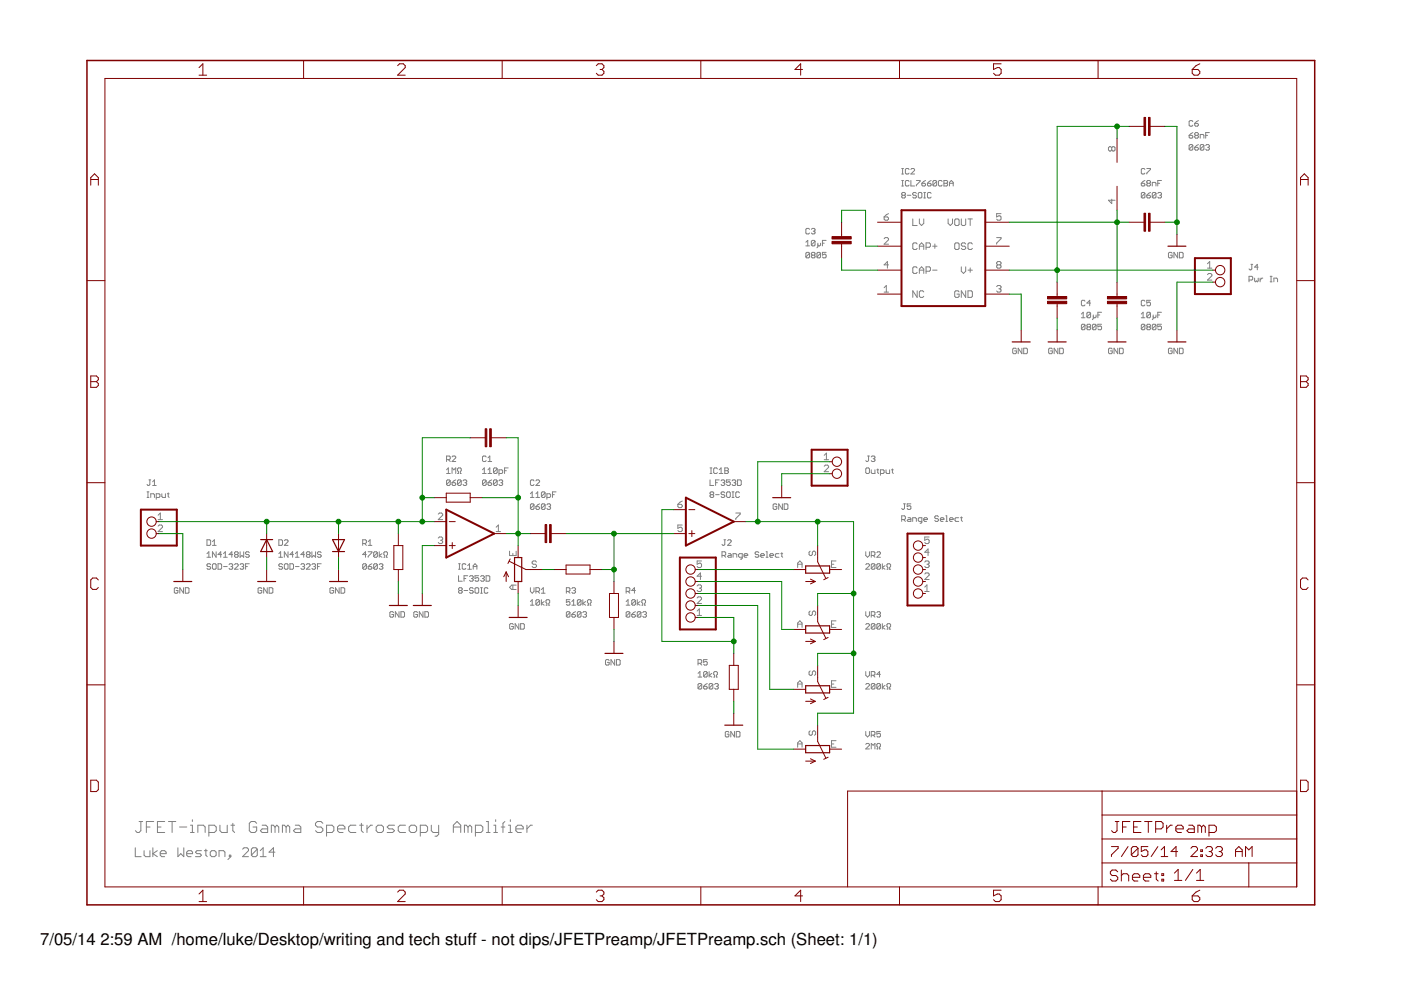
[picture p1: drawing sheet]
<svg xmlns="http://www.w3.org/2000/svg" width="297mm" height="210mm" viewBox="0 0 297 210" stroke-linecap="round" stroke-linejoin="round" font-family="sans-serif">
<defs><g id="words">
<g font-size="3.5">
<text x="8.5" y="200.4">7/05/14</text>
<text x="21.3" y="200.4">2:59 AM /home/luke/Desktop/writing and tech stuff - not dips/JFETPreamp/JFETPreamp.sch (Sheet: 1/1)</text>
</g>
</g></defs>
<g fill="none" stroke="#808080" stroke-width=".21">
<path d="M191.2 39.4h.4M191.2 38.3h.4M191.2 36.9h.4M191.2 35.7h.4M191.4 35.7v1.2M191.4 38.3v1.1M192.7 38.5l-.2-.2h-.3l-.2 .2v.7l.2 .2h.3l.2-.2M192.7 35.9l-.2-.2h-.3l-.2 .2v.8l.2 .2h.3l.2-.2M193.1 38.3v1.1h.8M193.1 35.9l.2-.2h.4l.2 .2v.2l-.8 .8h.8M194.3 38.3h.8v.2l-.8 .7v.2M195.5 38.9h.5l.2 .3-.2 .2h-.3l-.2-.2z"/>
<path d="M196.2 38.3l-.7 .6M196.6 38.9h.6l.2 .3-.2 .2h-.4l-.2-.2zM197.4 38.3l-.8 .6M198.6 38.5v.7l-.2 .2h-.4l-.2-.2M198.6 38.5l-.2-.2h-.4l-.2 .2v.7M198.6 38.5l-.8 .7M199.7 38.5l-.1-.2h-.4l-.2 .2v.7l.2 .2h.4l.1-.2M200.1 38.3h.6l.2 .2-.2 .4 .2 .3-.2 .2h-.6zM200.1 38.9h.6M201.3 38.9h.8M201.3 39.4v-.7l.4-.4 .4 .4v.7M235.7 31.3l-.2-.2-.5 .2v.5l.2 .2 .5-.2"/>
<path d="M235.7 31.3l.2-.2 .5 .2v.5l-.2 .2-.5-.2M235.7 31.3v.5M242 38.9h.5l.2 .3-.2 .2h-.3l-.2-.2zM242.7 35.9l-.2-.2h-.3l-.2 .2v.8l.2 .2h.3l.2-.2M242.7 38.3l-.7 .6M243.1 35.7h.8v.2l-.8 .8v.2M243.3 38.9l-.2 .2 .2 .3h.4l.2-.2-.2-.3M243.3 38.9l-.2-.2 .2-.4h.4l.2 .2-.2 .4M243.3 38.9h.4M244.3 39.4v-.7h.6l.2 .2v.5M245.5 38.9h.4M246.3 38.3h-.8v1.1"/>
<path d="M252.1 28.7h.6l.2 .4-.2 .2h-.4l-.2-.2zM252.9 28.1l-.8 .6M252.9 25.8l-.2-.2h-.4l-.2 .2v.7l.2 .3h.4l.2-.3M252.9 30.9l-.2-.3h-.4l-.2 .3v.7M252.9 30.9v.7l-.2 .2h-.4l-.2-.2M252.9 30.9l-.8 .7M253.3 26.2h.6l.2 .3-.2 .3h-.4l-.2-.3zM253.3 31.2h.6l.2 .4-.2 .2h-.4l-.2-.2zM253.5 28.7l-.2 .2 .2 .4h.4l.2-.2-.2-.4M253.5 28.7h.4M253.5 28.7l-.2-.2 .2-.4h.4l.2 .2-.2 .4M254.1 30.6l-.8 .6"/>
<path d="M254.1 25.6l-.8 .6M254.5 29.3v-.8h.6l.1 .2v.6M255.2 30.9l-.1-.3h-.4l-.2 .3v.7M255.2 30.9v.7l-.1 .2h-.4l-.2-.2M255.2 30.9l-.7 .7M255.6 28.7h.4M255.6 30.9l.2-.3h.4l.2 .3-.2 .3M256 31.2h.2M256.2 31.2l.2 .2-.2 .4h-.4l-.2-.2M256.4 28.1h-.8v1.2M170.9 51.4l.4-.4v1.1M170.9 52.1h.7"/>
<path d="M171.6 48.6l-.2-.2h-.4l-.1 .2v.8l.1 .2h.4l.2-.2M171.6 53.7l-.2-.2h-.4l-.1 .2v.8M171.6 53.7v.8l-.2 .2h-.4l-.1-.2M171.6 53.7l-.7 .8M172 48.6l.2-.2h.4l.2 .2-.2 .4M172.2 54.1l-.2-.2 .2-.4h.4l.2 .2-.2 .4M172.2 54.1l-.2 .2 .2 .4h.4l.2-.2-.2-.4M172.2 54.1h.4M172.4 49h.2M172.6 49l.2 .2-.2 .4h-.4l-.2-.2M172.8 51.2l-.8 .7M172.8 51.2v.7l-.2 .2h-.4l-.2-.2"/>
<path d="M172.8 51.2l-.2-.2h-.4l-.2 .2v.7M173.4 51.6v.7l-.2 .2M174 51.6v.3l-.2 .2-.4-.2M174 53.7v.8l-.2 .2h-.4l-.2-.2M174 53.7l-.2-.2h-.4l-.2 .2v.8M174 53.7l-.8 .8M174.4 51.6h.4M175.2 51h-.8v1.1M175.2 53.5h-.8v.6l.4-.2 .4 .2v.4l-.3 .2h-.3l-.2-.2M187.5 46h.7l.2 .5-.2 .2h-.5l-.2-.2zM187.5 50.6l.2-.2h.5l.2 .2v.2l-.9 1h.9M188.4 45.3l-.9 .7"/>
<path d="M188.4 56.2h-.9l.7-.7v1.4M191.4 41.4l-.2-.2 .2-.4h.4l.2 .2-.2 .4M191.4 41.4l-.2 .2 .2 .4h.4l.2-.2-.2-.4M191.4 41.4h.4M192.3 41.4h.8M193.5 46.4v1.4h1M194.3 41l-.2-.2h-.4l-.2 .2 .2 .4h.4l.2 .2-.2 .4h-.4l-.2-.2M194.5 51.7l-.3-.2h-.4l-.3 .2v1l.3 .2h.4l.3-.2M194.5 56.8l-.3-.2h-.4l-.3 .2v.9l.3 .3h.4l.3-.3M194.7 41l.2-.2h.4l.2 .2v.8l-.2 .2h-.4l-.2-.2zM194.9 52.9v-.9l.5-.5 .5 .5v.9M194.9 46.4v.9l.5 .5 .5-.5v-.9"/>
<path d="M194.9 58v-1l.5-.4 .5 .4v1M194.9 57.3h1M194.9 52.2h1M195.9 40.8h.3M195.9 42h.3M196 40.8v1.2M196.3 57.5h.7l.3-.2v-.5l-.3-.2h-.7v1.4M196.3 52.4h.7l.3-.2v-.5l-.3-.2h-.7v1.4M197.4 41l-.2-.2h-.4l-.2 .2v.8l.2 .2h.4l.2-.2M197.7 57.3h1M197.7 52.2h1M198.2 51.7v1"/>
<path d="M201 46.4v.9l.5 .5 .5-.5v-.9M202.6 46.4h.5l.2 .3v.9l-.2 .2h-.5l-.2-.2v-.9zM202.6 51.5h.5l.2 .2v1l-.2 .2h-.5l-.2-.2v-1zM203.8 46.4v1.2l.2 .2h.5l.2-.2v-1.2M203.8 56.6v.9l.5 .5 .4-.5v-.9M204.7 51.7l-.2-.2h-.5l-.2 .5 .2 .2h.5l.2 .5-.2 .2h-.5l-.2-.2M205.2 57.3h1M205.2 46.4h1M205.7 46.4v1.4M205.7 56.8v.9M206.2 51.7l-.3-.2h-.4l-.3 .2v1l.3 .2h.4l.3-.2M211.3 50.4h.9v.2l-.9 .9v.3"/>
<path d="M211.5 56.2l-.2 .2 .2 .5h.5l.2-.3-.2-.4M211.5 56.2h.5M211.5 56.2l-.2-.3 .2-.4h.5l.2 .2-.2 .5M212.2 45.3h-.9v.7l.7-.2 .2 .2v.5l-.2 .2h-.5l-.2-.2M235.7 42.2v1l-.7-.7h1.4M242.7 41v.8l-.2 .2h-.3l-.2-.2M242.7 41l-.2-.2h-.3l-.2 .2v.8M242.7 41l-.7 .8M243.1 41.4h.6l.2 .4-.2 .2h-.4l-.2-.2zM243.9 40.8l-.8 .6M245.1 41l-.2-.2h-.4l-.2 .2v.8M245.1 41v.8l-.2 .2h-.4l-.2-.2"/>
<path d="M245.1 41l-.8 .8M245.5 41l.2-.2h.4l.2 .2-.2 .4M245.9 41.4h.2M246.1 41.4l.2 .2-.2 .4h-.4l-.2-.2M248.5 53.7l-.2-.2h-.4l-.2 .2v.8l.2 .2h.4l.2-.2v-.4h-.4M249.7 53.5v1.2l-.8-1.2v1.2M250.1 53.5h.6l.1 .2v.8l-.1 .2h-.6zM256 58.2l.2-.2h.5l.2 .2v.3l-.9 .9h.9M256 56.9h.9M256 55.9l.5-.4v1.4M264.8 59.4h.6l.2-.2v-.4l-.2-.2h-.6v1.2M265.2 56h.4"/>
<path d="M265.4 56v1l-.2 .2-.4-.2M266 59v.6l.2 .2 .2-.2 .2 .2 .2-.2v-.6M266.8 56.6h-.8l.6-.6v1.2M267.2 59v.8M267.7 59h-.2l-.3 .4M269.3 58.6h.4M269.3 59.8h.4M269.5 58.6v1.2M270.1 59.8v-.8h.6l.2 .2v.6M187.5 61l.4-.5v1.4M187.5 61.9h.9M194.5 61.7v1.4l-1-1.4v1.4"/>
<path d="M195.9 61.9l-.3-.2h-.4l-.3 .2v.9l.3 .3h.4l.3-.3M203.3 61.9l-.2-.2h-.5l-.2 .2v.9l.2 .3h.5l.2-.3v-.4h-.4M204.7 61.7v1.4l-.9-1.4v1.4M205.2 61.7h.7l.3 .2v.9l-.3 .3h-.7zM211.3 60.8l.2-.3h.5l.2 .3-.2 .4M211.8 61.2h.2M212 61.2l.2 .3-.2 .4h-.5l-.2-.2M215.5 74l-.2-.2h-.4l-.2 .2v.8l.2 .2h.4l.2-.2v-.4h-.4M216.7 73.8v1.2l-.8-1.2v1.2M217 73.8h.6l.2 .2v.8l-.2 .2h-.6zM223.1 74l-.2-.2h-.4l-.2 .2v.8l.2 .2h.4l.2-.2v-.4h-.4M224.3 73.8v1.2l-.8-1.2v1.2"/>
<path d="M224.7 73.8h.6l.1 .2v.8l-.1 .2h-.6zM229.3 66.6l.4-.4v1.2M229.3 67.4h.7M230 63.9l-.2-.2h-.3l-.2 .2v.7l.2 .2h.3l.2-.2M230 68.9l-.2-.2h-.3l-.2 .2v.8M230 68.9v.8l-.2 .2h-.3l-.2-.2M230 68.9l-.7 .8M230.6 69.3l-.2-.2 .2-.4h.4l.2 .2-.2 .4M230.6 69.3l-.2 .2 .2 .4h.4l.2-.2-.2-.4M230.6 69.3h.4M231.2 66.4v.8l-.2 .2h-.4l-.2-.2M231.2 66.4l-.2-.2h-.4l-.2 .2v.8"/>
<path d="M231.2 66.4l-.8 .8M231.2 64.3h-.8l.6-.6v1.1M231.8 66.8v.8l-.2 .2M232.4 66.8v.4l-.2 .2-.4-.2M232.4 68.9v.8l-.2 .2h-.4l-.2-.2M232.4 68.9l-.2-.2h-.4l-.2 .2v.8M232.4 68.9l-.8 .8M232.8 66.8h.4M233.6 68.7h-.8v.6l.4-.2 .4 .2v.4l-.2 .2h-.4l-.2-.2M233.6 66.2h-.8v1.2M235.8 74l-.2-.2h-.4l-.2 .2v.8l.2 .2h.4l.2-.2v-.4h-.4M237 73.8v1.2l-.8-1.2v1.2"/>
<path d="M237.4 73.8h.6l.1 .2v.8l-.1 .2h-.6zM242 67.4h.7M242 66.6l.4-.4v1.2M242.7 68.9l-.2-.2h-.3l-.2 .2v.8M242.7 68.9v.8l-.2 .2h-.3l-.2-.2M242.7 63.9l-.2-.2h-.3l-.2 .2v.7l.2 .2h.3l.2-.2M242.7 68.9l-.7 .8M243.3 69.3l-.2-.2 .2-.4h.4l.2 .2-.2 .4M243.3 69.3l-.2 .2 .2 .4h.4l.2-.2-.2-.4M243.3 69.3h.4M243.9 66.4v.8l-.2 .2h-.4l-.2-.2M243.9 66.4l-.2-.2h-.4l-.2 .2v.8"/>
<path d="M243.9 63.7h-.8v.6l.4-.2 .4 .2v.3l-.2 .2h-.4l-.2-.2M243.9 66.4l-.8 .8M244.5 66.8v.8l-.2 .2M245.1 66.8v.4l-.2 .2-.4-.2M245.1 68.9l-.2-.2h-.4l-.2 .2v.8M245.1 68.9v.8l-.2 .2h-.4l-.2-.2M245.1 68.9l-.8 .8M245.5 66.8h.4M246.3 66.2h-.8v1.2M246.3 68.7h-.8v.6l.4-.2 .4 .2v.4l-.2 .2h-.4l-.2-.2M248.5 74l-.2-.2h-.4l-.2 .2v.8l.2 .2h.4l.2-.2v-.4h-.4M249.7 73.8v1.2l-.8-1.2v1.2"/>
<path d="M250.1 73.8h.6l.1 .2v.8l-.1 .2h-.6zM94.7 99.6l.4-.4v1.2M94.7 97.5h.5l.3-.2v-.4l-.3-.2h-.5v1.2M95.1 97.5l.4 .4M95.8 96.9l.2-.2h.4l.2 .2v.2l-.8 .8h.8M102.3 99.6l.4-.4v1.2M103.1 96.9l-.2-.2h-.4l-.2 .2v.8l.2 .2h.4l.2-.2M103.5 97.1l.3-.4v1.2M103.5 99.6l.3-.4v1.2M103.5 97.9h.7M105.4 99.4v.8l-.2 .2h-.4l-.2-.2M105.4 99.4l-.2-.2h-.4l-.2 .2v.8"/>
<path d="M105.4 99.4l-.8 .8M107 99.8h.4M107.7 99.2h-.7v1.2M150.5 99.2h.4M150.7 99.2v1.2M152.1 99.4l-.2-.2h-.4l-.2 .2v.8l.2 .2h.4l.2-.2M152.5 99.6l.4-.4v1.2M153.7 99.2h.5l.2 .2-.2 .4 .2 .4-.2 .2h-.5zM153.7 99.8h.5M174.8 97.5h.9M174.8 96.5l.4-.4v1.4M174.8 98.8l.2-.2h.5l.2 .2v.3l-.9 .9h.9"/>
<path d="M183.7 99.2h.4l.2 .2v.8l-.2 .2h-.4l-.1-.2v-.8zM183.9 96.7h.4M184.1 96.7v1l-.2 .2-.3-.2M184.7 99.6v.6l.2 .2h.6v-.8M184.7 96.9l.2-.2h.4l.2 .2-.2 .4M185.1 97.3h.2M185.3 97.3l.2 .2-.2 .4h-.4l-.2-.2M185.9 99.6h.4M186.1 99.4v.8l.2 .2M187.9 99.6v.6l.1 .2h.6v-.8M189 99.6h.4M189.2 99.4v.8l.2 .2"/>
<path d="M31.2 105.5h.4M31.2 104.3h.4M31.4 104.3v1.2M31.6 101.7h.4M31.8 101.7v1l-.2 .2-.4-.2M32 105.5v-.8h.6l.1 .2v.6M32.4 102.9h.7M32.4 102.2l.3-.5v1.2M33.1 105.5h.6l.2-.2v-.4l-.2-.2h-.6v1.2M33.5 109.2l.5-.4v1.4M33.5 110.2h1M33.5 111.5l.3-.2h.4l.3 .2v.3l-1 .9h1"/>
<path d="M34.3 104.7v.6l.2 .2h.6v-.8M35.5 104.7h.4M35.7 104.5v.8l.2 .2M43.9 117.4l.4-.4v1.2M43.9 118.2h.8M43.9 114.4h.6l.2 .2v.8l-.2 .2h-.6zM44.7 119.7l-.2-.2h-.4l-.2 .4 .2 .2h.4l.2 .4-.2 .2h-.4l-.2-.2M45 119.7l.3-.2h.3l.2 .2v.8l-.2 .2h-.3l-.3-.2zM45 115.6h.8M45 114.9l.4-.5v1.2M45.8 117v1.2l-.8-1.2v1.2M46.2 119.5h.6l.2 .2v.8l-.2 .2h-.6z"/>
<path d="M47 117.6h-.8l.6-.6v1.2M47.4 118.2h.8M47.4 117.4l.4-.4v1.2M48.6 119.7l.1-.2h.4l.2 .2-.2 .4M49.3 117.6h-.7l.5-.6v1.2M49.7 119.7l.2-.2h.4l.2 .2v.2l-.8 .8h.8M49.9 117.6h.4M49.9 117.6l-.2-.2 .2-.4h.4l.2 .2-.2 .4M49.9 117.6l-.2 .2 .2 .4h.4l.2-.2-.2-.4M50.9 119.7l.2-.2h.4l.2 .2-.2 .4M50.9 117v1.2l.4-.4 .4 .4v-1.2M52.9 117.2l-.3-.2h-.3l-.2 .2v.2l.2 .2h.3l.3 .4-.3 .2h-.3l-.2-.2"/>
<path d="M52.9 119.5h-.8v1.2M59.1 114.4h.6l.2 .2v.8l-.2 .2h-.6zM59.1 118.2h.8M59.1 117.4l.4-.4v1.2M59.9 119.7l-.2-.2h-.4l-.2 .4 .2 .2h.4l.2 .4-.2 .2h-.4l-.2-.2M60.3 119.7l.2-.2h.4l.2 .2v.8l-.2 .2h-.4l-.2-.2zM60.3 114.6l.2-.2h.4l.2 .2v.3l-.8 .7h.8M61.1 117v1.2l-.8-1.2v1.2M61.5 119.5h.5l.2 .2v.8l-.2 .2h-.5zM62.2 117.6h-.7l.5-.6v1.2M62.6 118.2h.8M62.6 117.4l.4-.4v1.2"/>
<path d="M63.8 119.7l.2-.2h.4l.2 .2-.2 .4M64.6 117.6h-.8l.6-.6v1.2M65 119.7l.2-.2h.4l.1 .2v.2l-.7 .8h.7M65.2 117.6h.4M65.2 117.6l-.2-.2 .2-.4h.4l.1 .2-.1 .4M65.2 117.6l-.2 .2 .2 .4h.4l.1-.2-.1-.4M66.1 117v1.2l.4-.4 .4 .4v-1.2M66.1 119.7l.2-.2h.4l.2 .2-.2 .4M68.1 117.2l-.2-.2h-.4l-.2 .4 .2 .2h.4l.2 .4-.2 .2h-.4l-.2-.2M68.1 119.5h-.8v1.2M76.9 115.2h.6l.2-.2v-.4l-.2-.2h-.6v1.2M77.3 115.2l.4 .4"/>
<path d="M77.7 117.6h-.8l.6-.6v1.2M77.7 119.7l-.2-.2h-.4l-.2 .2v.8M77.7 119.7v.8l-.2 .2h-.4l-.2-.2M77.7 119.7l-.8 .8M78.1 117h.7v.2l-.7 .8v.2M78.1 114.9l.4-.5v1.2M78.1 115.6h.7M78.8 119.5l-.7 .6M80 117.2l-.2-.2h-.4l-.2 .2v.8M80 119.7l-.2-.2h-.4l-.2 .2v.8M80 117.2v.8l-.2 .2h-.4l-.2-.2M80 119.7v.8l-.2 .2h-.4l-.2-.2"/>
<path d="M80 117.2l-.8 .8M80 119.7l-.8 .8M80.4 117v1.2M80.4 119.7l.2-.2h.4l.2 .2-.2 .4M81 117.4l-.6 .4 .6 .4M81.4 118.2h.2v-.4l-.2-.2v-.4l.2-.2h.4l.1 .2v.4l-.1 .2v.4h.1M92.9 109l.3-.2h.4l.3 .2v.2l-1 1h1M92.9 114.1l.3-.2h.4l.3 .2-.3 .5M93.4 114.6h.2M93.6 114.6l.3 .2-.3 .5h-.4l-.3-.3M94.7 100.4h.8M95.5 102v.7l-.3 .2h-.3l-.2-.2"/>
<path d="M95.5 102l-.3-.3h-.3l-.2 .3v.7M95.5 102l-.8 .7M95.8 102.3h.6l.2 .4-.2 .2h-.4l-.2-.2zM95.8 100.4v-1.2l.4 .4 .4-.4v1.2M96.6 101.7l-.8 .6M97 100.4h.2v-.4l-.2-.2v-.4l.2-.2h.4l.2 .2v.4l-.2 .2v.4h.2M97.2 119.5h.4M97.4 119.5v1.2M97.8 102l-.2-.3h-.4l-.2 .3v.7M97.8 102v.7l-.2 .2h-.4l-.2-.2M97.8 102l-.8 .7M98.2 102l.2-.3h.4l.2 .3-.2 .3"/>
<path d="M98.6 102.3h.2M98.8 119.7l-.2-.2h-.4l-.2 .2v.8l.2 .2h.4l.2-.2M98.8 102.3l.2 .2-.2 .4h-.4l-.2-.2M99.2 119.9l.3-.4v1.2M102.3 100.4h.8M103.1 102l-.2-.3h-.4l-.2 .3v.7M103.1 102v.7l-.2 .2h-.4l-.2-.2M103.1 102l-.8 .7M103.5 100.4h.7M103.5 102.3h.6l.1 .4-.1 .2h-.4l-.2-.2zM104.2 101.7l-.7 .6M105.2 112.7h.9"/>
<path d="M105.2 111.8l.5-.5v1.4M105.4 102l-.2-.3h-.4l-.2 .3v.7M105.4 102v.7l-.2 .2h-.4l-.2-.2M105.4 102l-.8 .7M105.8 100.4h.6l.2-.2v-.4l-.2-.2h-.6v1.2M105.8 102l.2-.3h.4l.2 .3-.2 .3M106.2 102.3h.2M106.4 102.3l.2 .2-.2 .4h-.4l-.2-.2M108 116.9v.9h1.4v-.9M108.7 117.3v.5M112.5 105.5h.7M112.5 104.7l.3-.4v1.2"/>
<path d="M113.2 107l-.7 .8M113.2 102l-.2-.3h-.4l-.1 .3v.7l.1 .2h.4l.2-.2M113.2 107l-.2-.2h-.4l-.1 .2v.8M113.2 107v.8l-.2 .2h-.4l-.1-.2M113.6 102l.2-.3h.4l.2 .3v.2l-.8 .7h.8M113.6 105.5h.8M113.6 107.4h.6l.2 .4-.2 .2h-.4l-.2-.2zM113.6 104.7l.4-.4v1.2M113.7 119.2l-.2-.3h-.4l-.3 .5 .3 .2h.4l.2 .5-.2 .2h-.4l-.3-.2M114.4 106.8l-.8 .6M115.6 104.5v.8l-.2 .2h-.4l-.2-.2M115.6 104.5l-.2-.2h-.4l-.2 .2v.8"/>
<path d="M115.6 107l-.2-.2h-.4l-.2 .2v.8M115.6 107v.8l-.2 .2h-.4l-.2-.2M115.6 104.5l-.8 .8M115.6 107l-.8 .8M116 107l.2-.2h.3l.2 .2-.2 .4M116 105.5h.5l.2-.2v-.4l-.2-.2h-.5v1.2M116.4 107.4h.1M116.5 107.4l.2 .2-.2 .4h-.3l-.2-.2M117.1 104.9h.4M117.9 104.3h-.8v1.2M143.7 106.9h.7l.3 .5-.3 .2h-.4l-.3-.2zM144.7 111.3h-1v.7l.7-.2 .3 .2v.5l-.3 .2h-.4l-.3-.2"/>
<path d="M144.7 106.2l-1 .7M148.7 118.9h-.9v.7l.7-.2 .2 .2v.5l-.2 .2h-.5l-.2-.2M150.5 100.4h.4M150.5 101.7v1.2h.8M150.7 104.9l-.2 .2 .2 .4h.4l.2-.2-.2-.4M150.7 104.9l-.2-.2 .2-.4h.4l.2 .2-.2 .4M150.7 104.9h.4M151.7 102.3h.4M151.7 104.9h.8M152.5 100.4h.8M152.5 101.7h-.8v1.2M152.9 102l.2-.3h.4l.2 .3-.2 .3"/>
<path d="M153.1 117.8h.6l.2-.2v-.4l-.2-.2h-.6v1.2M153.3 102.3h.2M153.5 102.3l.2 .2-.2 .4h-.4l-.2-.2M153.5 117.8l.4 .4M153.5 114.4h.4M153.7 104.5l-.2-.2h-.4l-.2 .4 .2 .2h.4l.2 .4-.2 .2h-.4l-.2-.2M153.7 114.4v1l-.2 .2-.4-.2M154.2 104.3h.4l.2 .2v.8l-.2 .2h-.4l-.1-.2v-.8zM154.3 114.6l.2-.2h.3l.2 .2v.3l-.7 .7h.7M154.5 117.4h.3l.2 .2v.6h-.5l-.2-.2 .2-.2h.5M154.8 101.7h-.7v.6l.3-.1 .4 .1v.4l-.2 .2h-.4l-.1-.2M155.2 102l.2-.3h.4l.2 .3-.2 .3"/>
<path d="M155.2 105.5h.4M155.2 104.3h.4M155.4 104.3v1.2M155.4 118.2v-.8h.6l.2 .2v.6M155.6 102.3h.2M155.8 102.3l.2 .2-.2 .4h-.4l-.2-.2M156 108.8h.9v.2l-.9 .9v.3M156.4 101.7h.6l.2 .3v.7l-.2 .2h-.6zM156.8 104.5l-.2-.2h-.4l-.2 .2v.8l.2 .2h.4l.2-.2M157.4 118.2h-.6l-.2-.2v-.4l.2-.2h.6v1l-.4 .2M157.8 117.8h.7l-.2-.4h-.4l-.1 .2v.4l.1 .2h.4M160.9 117.2l-.2-.2h-.4l-.2 .4 .2 .2h.4l.2 .4-.2 .2h-.4l-.2-.2"/>
<path d="M161.3 117.8h.8l-.2-.4h-.4l-.2 .2v.4l.2 .2h.4M162.4 117h.2v1.2M162.4 118.2h.4M163.2 117.8h.8l-.2-.4h-.4l-.2 .2v.4l.2 .2h.4M164.7 107l-.2-.2h-.4l-.2 .2v.8l.2 .2h.4l.2-.2v-.4h-.4M165.2 117.4h-.6l-.2 .2v.4l.2 .2h.6M165.5 117.4h.4M165.8 117.2v.8l.1 .2M165.9 106.8v1.2l-.8-1.2v1.2M166.3 106.8h.6l.1 .2v.8l-.1 .2h-.6zM169.1 119.6h1M171.8 116.9l-.3 .2v.5l.5 .2 .2-.2v-.5l.5-.2 .2 .2v.5l-.2 .2"/>
<path d="M176.3 119.6h.5M177.2 118.9h-.9v1.4h.9M183.6 119.7l.1-.2h.4l.2 .2v.2l-.7 .8h.7M183.6 117v.8l.3 .4 .4-.4v-.8M184.7 117.8h.6l.2-.2v-.4l-.2-.2h-.6v1.2M185.1 117.8l.4 .4M185.5 119.7l-.2-.2h-.4l-.2 .2v.8M185.5 119.7v.8l-.2 .2h-.4l-.2-.2M185.5 119.7l-.8 .8M185.9 117.2l.2-.2h.4l.2 .2v.2l-.8 .8h.8M186.7 119.7l-.2-.2h-.4l-.2 .2v.8M186.7 119.7v.8l-.2 .2h-.4l-.2-.2"/>
<path d="M186.7 100.4h.6l.2-.2v-.4l-.2-.2h-.6v1.2M186.7 119.7l-.8 .8M187.1 119.5v1.2M187.6 119.9l-.5 .4 .5 .4M191.2 110.2h.6l.2-.2v-.4l-.2-.2h-.6v1.2M191.6 106.8h.4M191.6 110.2l.4 .4M191.8 106.8v1l-.2 .2-.4-.2M192.5 109.8h.4l.2 .2v.6h-.6l-.2-.3 .2-.1h.6M193.1 106.8h-.8v.6l.4-.2 .4 .2v.4l-.2 .2h-.4l-.2-.2M193.5 110.6v-.8h.6l.2 .2v.6M195.5 110.6h-.6l-.2-.3v-.3l.2-.2h.6v.9l-.4 .2"/>
<path d="M195.9 110.2h.7l-.2-.4h-.4l-.1 .2v.3l.1 .3h.4M196.1 119.2l.2-.3h.5l.2 .3-.2 .4M196.5 119.6h.3M196.8 119.6l.2 .3-.2 .4h-.5l-.2-.2M197 113.9h-.9v.7l.7-.3 .2 .3v.4l-.2 .3h-.5l-.2-.3M197 117.1h-.9l.7-.7v1.4M199 109.6l-.2-.2h-.4l-.2 .2 .2 .4h.4l.2 .2-.2 .4h-.4l-.2-.3M199.4 110.2h.7l-.2-.4h-.3l-.2 .2v.3l.2 .3h.3M200.5 109.4h.2v1.2M200.5 110.6h.4M201.3 110.2h.8l-.2-.4h-.4l-.2 .2v.3l.2 .3h.4M203.3 109.8h-.6l-.2 .2v.3l.2 .3h.6"/>
<path d="M203.6 109.8h.4M203.8 109.6v.7l.2 .3M37.7 124.8l-.2-.2h-.4l-.1 .2v.8l.1 .2h.4l.2-.2v-.4h-.4M38.9 124.6v1.2l-.8-1.2v1.2M39.3 124.6h.6l.2 .2v.8l-.2 .2h-.6zM47.4 120.1h.8M49 120.1h.1M49.1 120.1l.2 .2-.2 .4h-.4l-.1-.2M51.3 120.1h.2M51.5 120.1l.2 .2-.2 .4h-.4l-.2-.2M52.1 120.1h.4M55.5 124.8l-.2-.2h-.4l-.2 .2v.8l.2 .2h.4l.2-.2v-.4h-.4"/>
<path d="M56.7 124.6v1.2l-.8-1.2v1.2M57.1 124.6h.5l.2 .2v.8l-.2 .2h-.5zM62.6 120.1h.8M64.2 120.1h.2M64.4 120.1l.2 .2-.2 .4h-.4l-.2-.2M66.5 120.1h.2M66.7 120.1l.2 .2-.2 .4h-.4l-.2-.2M67.3 120.1h.4M70.7 124.8l-.2-.2h-.4l-.1 .2v.8l.1 .2h.4l.2-.2v-.4h-.3M71.9 124.6v1.2l-.8-1.2v1.2M72.3 124.6h.6l.2 .2v.8l-.2 .2h-.6zM78.1 120.1h.6l.1 .4-.1 .2h-.4l-.2-.2z"/>
<path d="M80.8 120.1h.2M81 120.1l.2 .2-.2 .4h-.4l-.2-.2M83.4 129.9l-.2-.2h-.4l-.1 .2v.8l.1 .2h.4l.2-.2v-.4h-.3M84.6 129.7v1.2l-.8-1.2v1.2M85 129.7h.6l.2 .2v.8l-.2 .2h-.6zM88.5 129.9l-.2-.2h-.4l-.2 .2v.8l.2 .2h.4l.2-.2v-.4h-.4M89.7 129.7v1.2l-.8-1.2v1.2M90.1 129.7h.6l.1 .2v.8l-.1 .2h-.6zM97.2 120.7h.4M97.2 122.1v1.1h.8M97.4 125.2l-.2-.2 .2-.4h.4l.2 .2-.2 .4M97.4 125.2l-.2 .2 .2 .4h.4l.2-.2-.2-.4"/>
<path d="M97.4 125.2h.4M98.4 125.2h.8M98.4 122.7h.4M99.2 120.7h.7M99.2 122.1h-.8v1.1M99.5 122.3l.2-.2h.4l.2 .2-.2 .4M99.9 122.7h.2M100.1 122.7l.2 .2-.2 .3h-.4l-.2-.2M100.3 120.1h.8M100.3 124.8l-.2-.2h-.4l-.2 .4 .2 .2h.4l.2 .4-.2 .2h-.4l-.2-.2M100.3 120.7v-.8l.4-.4 .4 .4v.8M100.7 124.8l.2-.2h.4l.2 .2v.8l-.2 .2h-.4l-.2-.2z"/>
<path d="M101.5 122.1h-.8v.6l.4-.2 .4 .2v.3l-.2 .2h-.4l-.2-.2M101.9 122.3l.2-.2h.4l.2 .2-.2 .4M101.9 124.6h.4M101.9 125.8h.4M102.1 124.6v1.2M102.3 122.7h.2M102.5 122.7l.2 .2-.2 .3h-.4l-.2-.2M103.1 122.1h.6l.1 .2v.7l-.1 .2h-.6zM103.4 124.8l-.1-.2h-.4l-.2 .2v.8l.2 .2h.4l.1-.2M108.7 124.1v.9M108.8 132.4l-.2-.2h-.4l-.1 .2v.8l.1 .2h.4l.2-.2v-.4h-.4M109.4 124.1h-.9l-.5 .4 .5 .5h.9"/>
<path d="M110 132.2v1.2l-.8-1.2v1.2M110.4 132.2h.6l.2 .2v.8l-.2 .2h-.6zM112.5 127.6l.3-.5v1.2M112.5 128.3h.7M112.5 124.6v.8l.3 .4 .4-.4v-.8M113.6 125.4h.6l.2-.2v-.4l-.2-.2h-.6v1.2M114 125.4l.4 .4M114.4 127.3v.8l-.2 .2h-.4l-.2-.2M114.4 127.3l-.2-.2h-.4l-.2 .2v.8M114.4 127.3l-.8 .8M114.8 127.1v1.2M114.8 125.8h.8"/>
<path d="M114.8 125l.4-.4v1.2M115.4 127.6l-.6 .3 .6 .4M115.8 128.3h.2v-.4l-.2-.2v-.4l.2-.2h.4l.1 .2v.4l-.1 .2v.4h.1M120.1 125.4h.5l.2-.2v-.4l-.2-.2h-.5v1.2M120.5 125.4l.3 .4M120.8 127.1h-.7v.6l.4-.1 .3 .1v.4l-.2 .2h-.3l-.2-.2M120.8 129.9l-.2-.2h-.3l-.2 .2v.8M120.8 129.9v.8l-.2 .2h-.3l-.2-.2M120.8 129.9l-.7 .8M121.2 128.3h.8M121.2 124.8l.2-.2h.4l.2 .2-.2 .4M121.2 130.3h.6l.2 .4-.2 .2h-.4l-.2-.2z"/>
<path d="M121.2 127.6l.4-.5v1.2M121.6 125.2h.2M121.8 125.2l.2 .2-.2 .4h-.4l-.2-.2M122 129.7l-.8 .6M123.2 127.3v.8l-.2 .2h-.4l-.2-.2M123.2 127.3l-.2-.2h-.4l-.2 .2v.8M123.2 129.9l-.2-.2h-.4l-.2 .2v.8M123.2 129.9v.8l-.2 .2h-.4l-.2-.2M123.2 127.3l-.8 .8M123.2 129.9l-.8 .8M123.6 129.9l.2-.2h.4l.2 .2-.2 .4M123.6 127.1v1.2"/>
<path d="M124 130.3h.2M124.2 130.3l.2 .2-.2 .4h-.4l-.2-.2M124.2 127.6l-.6 .3 .6 .4M124.5 128.3h.3v-.4l-.3-.2v-.4l.3-.2h.3l.2 .2v.4l-.2 .2v.4h.2M130.3 139.8v1.2l-.8-1.2v1.2M130.7 139.8h.6l.2 .2v.8l-.2 .2h-.6zM132.8 128.3h.7M132.8 125.4h.5l.2-.2v-.4l-.2-.2h-.5v1.2M132.8 127.6l.4-.5v1.2M133.2 125.4l.3 .4M133.5 129.9l-.2-.2h-.3l-.2 .2v.8M133.5 129.9v.8l-.2 .2h-.3l-.2-.2"/>
<path d="M133.5 129.9l-.7 .8M133.9 130.3h.6l.2 .4-.2 .2h-.4l-.2-.2zM134.7 127.3v.8l-.2 .2h-.4l-.2-.2M134.7 127.3l-.2-.2h-.4l-.2 .2v.8M134.7 125.2h-.8l.6-.6v1.2M134.7 127.3l-.8 .8M134.7 129.7l-.8 .6M135.1 127.1v1.2M135.7 127.6l-.6 .3 .6 .4M135.9 129.9l-.2-.2h-.4l-.2 .2v.8M135.9 129.9v.8l-.2 .2h-.4l-.2-.2M135.9 129.9l-.8 .8"/>
<path d="M136.1 128.3h.2v-.4l-.2-.2v-.4l.2-.2h.4l.2 .2v.4l-.2 .2v.4h.2M136.3 129.9l.2-.2h.4l.2 .2-.2 .4M136.7 130.3h.2M136.9 130.3l.2 .2-.2 .4h-.4l-.2-.2M147.8 126.8l.2-.2h.5l.2 .2v.2l-.9 1h.9M147.8 129.6l.5-.5v1.4M147.8 130.5h.9M147.8 124.2l.2-.2h.5l.2 .2-.2 .5M148.3 124.7h.2M148.5 124.7l.2 .2-.2 .5h-.5l-.2-.2M148.7 122.2h-.9l.7-.7v1.4M149.9 139.8h-.7v.6l.4-.2 .3 .2v.4l-.1 .2h-.4l-.2-.2"/>
<path d="M169.1 120.3v-.9l.5-.5 .5 .5v.9M169.1 133v-.9l.5-.5 .5 .5v.9M169.1 132.3h1M171.8 129.6l-.3 .2v.5l.5 .2 .2-.2v-.5l.5-.2 .2 .2v.5l-.2 .2M176.3 132.3h.5M177.2 131.6h-.9v1.4h.9M183.6 132.4l.1-.2h.4l.2 .2v.2l-.7 .8h.7M183.6 129.7v.8l.3 .4 .4-.4v-.8M184.7 130.5h.6l.2-.2v-.4l-.2-.2h-.6v1.2M185.1 130.5l.4 .4M185.5 132.4l-.2-.2h-.4l-.2 .2v.8M185.5 132.4v.8l-.2 .2h-.4l-.2-.2"/>
<path d="M185.5 132.4l-.8 .8M185.9 129.9l.2-.2h.4l.2 .2-.2 .4M186.3 130.3h.2M186.5 130.3l.2 .2-.2 .4h-.4l-.2-.2M186.7 132.4l-.2-.2h-.4l-.2 .2v.8M186.7 132.4v.8l-.2 .2h-.4l-.2-.2M186.7 132.4l-.8 .8M187.1 132.2v1.2M187.6 132.6l-.5 .4 .5 .4M188 120.7h.2v-.4l-.2-.2v-.4l.2-.2h.4l.2 .2v.4l-.2 .2v.4h.2M188 133.4h.2v-.4l-.2-.2v-.4l.2-.2h.4l.2 .2v.4l-.2 .2v.4h.2M196.1 125.4h.9"/>
<path d="M196.1 124.5l.4-.5v1.4M196.1 121.7l.2-.2h.5l.2 .2v.2l-.9 1h.9M129.2 140l-.3-.2h-.3l-.2 .2v.8l.2 .2h.3l.3-.2v-.4h-.4M148 142.8l.4-.4v1.2M148 143.6h.8M148 140.6h.6l.2-.2v-.4l-.2-.2h-.6v1.2M148.4 140.6l.4 .4M148.8 145.1v.8l-.2 .2h-.4l-.2-.2M148.8 145.1l-.2-.2h-.4l-.2 .2v.8M148.8 145.1l-.8 .8M149.2 145.5h.6l.1 .4-.1 .2h-.4l-.2-.2zM149.9 142.6v.8l-.1 .2h-.4l-.2-.2"/>
<path d="M149.9 142.6l-.1-.2h-.4l-.2 .2v.8M149.9 142.6l-.7 .8M149.9 144.9l-.7 .6M150.3 142.4v1.2M150.9 142.8l-.6 .4 .6 .4M151.1 145.1v.8l-.2 .2h-.4l-.2-.2M151.1 145.1l-.2-.2h-.4l-.2 .2v.8M151.1 145.1l-.8 .8M151.3 143.6h.2v-.4l-.2-.2v-.4l.2-.2h.4l.2 .2v.4l-.2 .2v.4h.2M151.5 145.1l.2-.2h.4l.2 .2-.2 .4M151.9 145.5h.2M152.1 145.5l.2 .2-.2 .4h-.4l-.2-.2"/>
<path d="M154.5 155.3l-.2-.2h-.3l-.2 .2v.8l.2 .2h.3l.2-.2v-.4h-.3M155.7 155.1v1.2l-.8-1.2v1.2M156.1 155.1h.6l.2 .2v.8l-.2 .2h-.6zM169.1 145.7v-.9l.5-.5 .5 .5v.9M169.1 158.4v-.9l.5-.5 .5 .5v.9M169.1 145h1M169.1 157.7h1M171.8 142.3l-.3 .2v.5l.5 .2 .2-.2v-.5l.5-.2 .2 .2v.5l-.2 .2M171.8 155l-.3 .2v.5l.5 .2 .2-.2v-.5l.5-.2 .2 .2v.5l-.2 .2M176.3 145h.5M176.3 157.7h.5M177.2 144.3h-.9v1.4h.9"/>
<path d="M177.2 157h-.9v1.4h.9M183.6 142.4v.8l.3 .4 .4-.4v-.8M183.6 145.1l.1-.2h.4l.2 .2v.2l-.7 .8h.7M183.6 155.1v.8l.3 .4 .4-.4v-.8M183.6 157.8l.1-.2h.4l.2 .2v.2l-.7 .8h.7M184.7 143.2h.6l.2-.2v-.4l-.2-.2h-.6v1.2M184.7 155.9h.6l.2-.2v-.4l-.2-.2h-.6v1.2M184.7 158.8v-1.2l.4 .4 .4-.4v1.2M185.1 143.2l.4 .4M185.1 155.9l.4 .4M185.5 145.1l-.2-.2h-.4l-.2 .2v.8M185.5 145.1v.8l-.2 .2h-.4l-.2-.2"/>
<path d="M185.5 145.1l-.8 .8M185.9 158.8h.2v-.4l-.2-.2v-.4l.2-.2h.4l.2 .2v.4l-.2 .2v.4h.2M186.7 145.1l-.2-.2h-.4l-.2 .2v.8M186.7 155.1h-.8v.6l.4-.2 .4 .2v.4l-.2 .2h-.4l-.2-.2M186.7 145.1v.8l-.2 .2h-.4l-.2-.2M186.7 145.1l-.8 .8M186.7 143h-.8l.6-.6v1.2M187.1 144.9v1.2M187.6 145.3l-.5 .4 .5 .4M188 146.1h.2v-.4l-.2-.2v-.4l.2-.2h.4l.2 .2v.4l-.2 .2v.4h.2M28.7 179.7v1.9h1.2M29.5 174.2h.7"/>
<path d="M29.9 174.2v1.9l-.4 .4h-.4l-.4-.4M31 175.3h.8M32.4 179.7v1.9M32.6 174.2h-1.6v2.3M33.4 175.3h.7M34.9 174.2h-1.5v2.3h1.5M35.7 174.2h1.6M36.5 174.2v2.3M37.7 179.7v1.9l.6-.6 .7 .6v-1.9M38.1 175.3h1.5M40.4 176.5h.8M40.4 175h.4v1.5"/>
<path d="M40.8 173.8v.4M42 176.5v-1.5h1.1l.4 .3v1.2M44.3 176.5h1.1l.4-.4v-.8l-.4-.3h-1.1v2.3M46.6 175v1.1l.4 .4h1.2v-1.5M49 175h.7M49.4 174.6v1.5l.3 .4M54.4 174.6l-.4-.4h-.7l-.4 .4v1.5l.4 .4h.7l.4-.4v-.8h-.8M55.6 175h.8l.3 .3v1.2h-1.1l-.4-.4 .4-.4h1.1M58.3 175.3l-.4-.3h-.4v1.5M58.3 175.3v1.2M58.3 175.3l.4-.3 .4 .3v1.2M60.7 175.3l-.4-.3h-.4v1.5"/>
<path d="M60.7 175.3v1.2M60.7 175.3l.3-.3 .4 .3v1.2M62.6 175h.8l.4 .3v1.2h-1.2l-.4-.4 .4-.4h1.2M68.5 174.6l-.4-.4h-.8l-.4 .4v.4l.4 .3h.8l.4 .4v.4l-.4 .4h-.8l-.4-.4M69.2 176.5h1.2l.4-.4v-.8l-.4-.3h-1.2v2.3M71.6 175.7h1.5v-.4l-.4-.3h-.8l-.3 .3v.8l.3 .4h.8M75.5 175h-1.2l-.4 .3v.8l.4 .4h1.2M76.2 175h.8M76.6 174.6v1.5l.4 .4M77.8 175v1.5M79 175h-.4l-.8 .7M79.8 175.3l.3-.3h.8l.4 .3v.8l-.4 .4h-.8l-.3-.4z"/>
<path d="M83.7 175h-1.2l-.4 .3 .4 .4h.7l.5 .4-.5 .4h-1.1M86 175h-1.2l-.4 .3v.8l.4 .4h1.2M86.8 175.3l.4-.3h.7l.4 .3v.8l-.4 .4h-.7l-.4-.4zM89.1 176.5h1.2l.4-.4v-.8l-.4-.3h-1.2v2.3M91.4 175v1.1l.4 .4h1.2M93 175v1.9l-.4 .4h-.4M96.1 175.3h1.6M96.1 176.5v-1.5l.8-.8 .8 .8v1.5M99.2 175.3l-.4-.3h-.3v1.5M99.2 175.3v1.2M99.2 175.3l.4-.3 .4 .3v1.2M100.8 176.5h1.2l.4-.4v-.8l-.4-.3h-1.2v2.3"/>
<path d="M103.1 176.5h.8M103.1 174.2h.4v2.3M104.7 176.5h.8M104.7 175h.4v1.5M105.1 173.8v.4M106.3 175.3h.7M107 174.2l-.4 .4v1.9M107.8 176.5h.8M107.8 175h.4v1.5M108.2 173.8v.4M109.4 175.7h1.5v-.4l-.4-.3h-.7l-.4 .3v.8l.4 .4h.7M111.7 175v1.5"/>
<path d="M112.9 175h-.4l-.8 .7M30.5 180.4v.9l.4 .3h.9v-1.2M33.4 180.4l-1 .6 1 .6M34 181h1.2v-.3l-.3-.3h-.6l-.3 .3v.6l.3 .3h.6M39.6 181h1.2v-.3l-.3-.3h-.6l-.3 .3v.6l.3 .3h.6M42.7 180.4h-.9l-.4 .3 .4 .3h.6l.3 .3-.3 .3h-1M43.3 180.4h.6M43.6 180v1.3l.3 .3M44.6 180.7l.3-.3h.6l.3 .3v.6l-.3 .3h-.6l-.3-.3zM46.4 181.6v-1.2h1l.3 .3v.9M48.6 181.3h.3v.3h-.3zM48.9 181.6l-.6 .6"/>
<path d="M51.4 180l.4-.3h.6l.3 .3v.4l-1.3 1.2h1.3M54.5 180v1.3l-.2 .3h-.7l-.3-.3M54.5 180l-.2-.3h-.7l-.3 .3v1.3M54.5 180l-1.2 1.3M55.2 181.6h1.2M55.2 180.4l.6-.7v1.9M58.3 180.7h-1.3l1-1v1.9"/>
</g>
<g fill="none" stroke="#800000" stroke-width=".21">
<path d="M22.2 16.6h252.7v171.4h-252.7zM42.2 14.3l.8-.8v2.4M42.2 15.9h1.6M64.4 12.8v3.8M84.3 13.9l.4-.4h.8l.4 .4v.4l-1.6 1.6h1.6M106.5 12.8v3.8M126.4 13.9l.4-.4h.8l.4 .4v.4l-.4 .4M127.2 14.7h.4M127.6 14.7l.4 .4v.4l-.4 .4h-.8l-.4-.4M148.6 12.8v3.8M170.2 14.7h-1.6l1.2-1.2v2.4M190.7 12.8v3.8"/>
<path d="M212.3 13.5h-1.6v1.2l.8-.4h.4l.4 .4v.8l-.4 .4h-.8l-.4-.4M232.8 12.8v3.8M252.8 14.7h1.2l.4 .4v.4l-.4 .4h-.8l-.4-.4zM254.4 13.5l-.8 .4-.8 .8M19.2 39.3v-1.6l.8-.8 .8 .8v1.6M19.2 38.1h1.6M236.8 29.3v5.1M236.8 39.5v5.1M239.4 26.8h3.3M243.7 26.8h3.3M275.7 38.1h1.6M275.7 39.3v-1.6l.8-.8 .8 .8v1.6"/>
<path d="M18.4 59.5h3.8M178.4 47.1v3.1M178.4 51.7v3M186.1 47.1h5M186.1 57.3h5M186.1 52.2h5M208.9 47.1h5.1M208.9 57.3h5.1M208.9 52.2h5.1M224.1 59.8v3.1M236.8 59.8v3.1M239.4 47.1h3.3"/>
<path d="M243.7 47.1h3.3M249.5 49.7v2.5M257.2 57.3h.5M257.2 59.8h.5M274.9 59.5h3.8M19.2 79.7h1.2l.4 .4v.4l-.4 .4 .4 .4v.4l-.4 .4h-1.2zM186.1 62.4h5M208.9 62.4h5.1M216.5 70v2.5M224.1 64.4v3M224.1 70v2.5M236.8 64.4v3"/>
<path d="M236.8 70v2.5M249.5 70v2.5M275.7 79.7h1.2l.4 .4v.4l-.4 .4 .4 .4v.4l-.4 .4h-1.2zM19.2 80.9h1.2M99.7 92.8h3.3M104 92.8h3.3M175.9 97.9h.5M275.7 80.9h1.2M18.4 102.3h3.8M33.1 110.6h.6M33.1 113.1h.6M56.5 113.1v5.1"/>
<path d="M71.8 113.1v5.1M83.5 115.7h1.9v5.1h-1.9zM84.5 113.1v2.6M92.1 115.7h2.5M92.1 110.6h2.5M92.1 105.5h2.5M94.6 104.6h5.1v1.9h-5.1zM95.2 115.7h1.3M95.2 110.6h1.3M95.9 115v1.3M99.7 105.5h2.5M104.8 113.1h2.5"/>
<path d="M108 119l3.5 1.8h3.4M108.2 118.5l-.5 1M109.9 115.7v2.5M112.4 113.1h3.3M116.7 113.1h3.3M120 119.8h5.1v1.9h-5.1zM142.9 113.1h2.5M142.9 108.1h2.5M146 113.1h1.3M146 108.1h1.3M146.7 112.5v1.3M155.6 110.6h2.5"/>
<path d="M165.7 103v2.5M173.4 115.7v3.4l1.7 3.5M175.9 100.4h.5M195.6 115.7h.6M195.6 118.2h.6M274.9 102.3h3.8M20.8 123l-.4-.4h-.8l-.4 .4v1.6l.4 .4h.8l.4-.4M38.8 120.8v2.5M56.5 120.8v2.5M71.8 120.8v2.5M84.5 120.8v2.5M84.5 125.8v2.6"/>
<path d="M89.5 125.8v2.6M107.3 121.3v2M107.3 121.3l-.5 1M107.3 121.3l.5 1M109.9 123.3v2.5M109.9 128.4v2.5M117.5 120.8h2.5M125.1 120.8h2.5M129.2 125.8h1.9v5.1h-1.9zM130.2 123.3v2.5M130.2 130.9v2.6M130.2 136v2.5"/>
<path d="M147.4 120.8h.6M147.4 130.9h.6M147.4 125.8h.6M147.4 128.4h.6M147.4 123.3h.6M155.6 138.5v2.6M168.3 120.8h2.5M168.3 133.5h2.5M170.8 123.3h2M170.8 136h2M171.8 135.5l1 .5M171.8 122.8l1 .5"/>
<path d="M172.8 136l-1 .5M172.8 123.3l-1 .5M173.4 128.4v3.4l1.7 3.5M175.6 135.1l-1 .5M175.6 122.4l-1 .5M175.9 120.8h2.5M175.9 133.5h2.5M195.6 120.8h.6M195.6 125.8h.6M195.6 123.3h.6M277.3 123l-.4-.4h-.8l-.4 .4v1.6l.4 .4h.8l.4-.4M18.4 145.2h3.8"/>
<path d="M154.6 141.1h1.9v5.1h-1.9zM155.6 146.2v2.5M155.6 151.2v2.6M168.3 146.2h2.5M168.3 158.8h2.5M170.8 148.7h2M171.8 148.2l1 .5M172.8 148.7l-1 .5M173.4 141.1v3.4l1.7 3.5M173.4 153.8v3.4l1.7 3.5M175.6 147.8l-1 .5M175.9 146.2h2.5"/>
<path d="M175.9 158.8h2.5M274.9 145.2h3.8M19.2 165.4h1.2l.4 .4v1.6l-.4 .4h-1.2zM170.8 161.4h2M171.8 160.9l1 .5M172.8 161.4l-1 .5M175.6 160.5l-1 .5M233.7 167.7v20.3M233.7 177.9h41.2M233.7 172.8h41.2M235.6 179.5h1.5v.4l-1.5 1.4v.3M236.5 174.2h.7"/>
<path d="M236.8 174.2v1.9l-.3 .4h-.4l-.4-.4M238 175.3h.8M239.2 179.5l-1.4 2.1M239.6 174.2h-1.6v2.3M240.3 175.3h.8M241.3 179.9l-.4-.4h-.7l-.3 .4v1.4M241.3 179.9v1.4l-.4 .3h-.7l-.3-.3M241.3 179.9l-1.4 1.4M241.9 174.2h-1.6v2.3h1.6M242.7 174.2h1.5M243.4 179.5h-1.4v1.1l.7-.4h.3l.4 .4v.7l-.4 .3h-.7l-.3-.3M243.5 174.2v2.3"/>
<path d="M245 175.7h1.2l.4-.4v-.7l-.4-.4h-1.2v2.3M245.5 179.5l-1.4 2.1M247.4 175v1.5M248.5 175h-.4l-.7 .7M249.3 175.7h1.6v-.4l-.4-.3h-.8l-.4 .3v.8l.4 .4h.8M252 175h.8l.4 .3v1.2h-1.2l-.3-.4 .3-.4h1.2M252.5 179.9l.3-.4h.8l.3 .4v.3l-1.4 1.4h1.4M254.8 175.3l-.4-.3h-.4v1.5M254.8 175.3v1.2M254.8 175.3l.4-.3 .3 .3v1.2M255.7 179.9l.3-.4h.7l.3 .4v.3l-.3 .4M256.3 176.5h1.2l.4-.4v-.8l-.4-.3h-1.2v2.3"/>
<path d="M257.7 179.9l.4-.4h.7l.4 .4v.3l-.4 .4M274.9 167.7h-95.2v20.3M275.7 165.4h1.2l.4 .4v1.6l-.4 .4h-1.2zM42.2 189.5l.8-.8v2.5M42.2 191.2h1.6M64.4 188v3.9M84.3 189.1l.4-.4h.8l.4 .4v.4l-1.6 1.7h1.6M106.5 188v3.9M126.4 189.1l.4-.4h.8l.4 .4v.4l-.4 .4M127.2 189.9h.4M127.6 189.9l.4 .5v.4l-.4 .4h-.8l-.4-.4M148.6 188v3.9"/>
<path d="M170.2 189.9h-1.6l1.2-1.2v2.5M190.7 188v3.9M212.3 188.7h-1.6v1.2l.8-.4h.4l.4 .4v.9l-.4 .4h-.8l-.4-.4M232.8 188v3.9M233.7 183h41.2M237 184.8l-.4-.3h-.8l-.4 .3v.5l.4 .3h.8l.4 .4v.4l-.4 .4h-.8l-.4-.4M237.7 184.5v2.3M237.7 185.6l.4-.3h.8l.4 .3v1.2M240.1 186h1.6v-.4l-.4-.3h-.8l-.4 .3v.8l.4 .4h.8M242.4 186h1.6v-.4l-.4-.3h-.8l-.4 .3v.8l.4 .4h.8M244.8 185.3h.8M245.2 184.8v1.6l.4 .4"/>
<path d="M246.2 181.6h1.4M246.2 180.2l.7-.7v2.1M246.3 185.3h.4v.3h-.4zM246.3 186.4h.4v.4h-.4zM249 185.1l.8-.8v2.4M249 186.7h1.6M249.7 180.6h-1.4l1-1.1v2.1M252.8 189.9h1.2l.4 .5v.4l-.4 .4h-.8l-.4-.4zM252.9 184.3l-1.6 2.4M253.7 186.7h1.5M253.7 185.1l.8-.8v2.4M254.4 188.7l-.8 .4-.8 .8"/>
<path d="M254.6 181.3h.4v.3h-.4zM254.6 180.2h.4v.4h-.4zM256.3 180.6h.4M256.7 180.6l.3 .3v.4l-.3 .3h-.7l-.3-.3M258.5 180.6h.3M258.8 180.6l.4 .3v.4l-.4 .3h-.7l-.4-.3M262 180.6h1.4M262 181.6v-1.4l.7-.7 .7 .7v1.4M264.1 181.6v-2.1l.7 .7 .7-.7v2.1M264.8 183v5"/>
<circle cx="258.7" cy="59.8" r=".99"/>
<circle cx="258.7" cy="57.3" r=".99"/>
<circle cx="177.4" cy="97.9" r=".99"/>
<circle cx="32.1" cy="110.6" r=".99"/>
<circle cx="32.1" cy="113.1" r=".99"/>
<circle cx="177.4" cy="100.4" r=".99"/>
<circle cx="194.6" cy="118.2" r=".99"/>
<circle cx="194.6" cy="115.7" r=".99"/>
<circle cx="146.4" cy="123.3" r=".99"/>
<circle cx="146.4" cy="125.8" r=".99"/>
<circle cx="146.4" cy="130.9" r=".99"/>
<circle cx="146.4" cy="120.8" r=".99"/>
<circle cx="146.4" cy="128.4" r=".99"/>
<circle cx="194.6" cy="125.8" r=".99"/>
<circle cx="194.6" cy="123.3" r=".99"/>
<circle cx="194.6" cy="120.8" r=".99"/>
</g>
<g fill="#800000" stroke="#800000" stroke-width=".21">
<path d="M102.9 90.9h.3v3.8h-.3z"/>
<path d="M103.8 90.9h.4v3.8h-.4z"/>
<path d="M115.6 111.2h.3v3.8h-.3z"/>
<path d="M116.5 111.2h.4v3.8h-.4z"/>
<path d="M176.4 51.2h4.1v.5h-4.1z"/>
<path d="M176.4 50.2h4.1v.5h-4.1z"/>
<path d="M222.1 63.9h4.1v.5h-4.1z"/>
<path d="M222.1 62.9h4.1v.5h-4.1z"/>
<path d="M234.8 63.9h4.1v.5h-4.1z"/>
<path d="M234.8 62.9h4.1v.5h-4.1z"/>
<path d="M243.5 24.9h.3v3.8h-.3z"/>
<path d="M242.5 24.9h.4v3.8h-.4z"/>
<path d="M243.5 45.2h.3v3.8h-.3z"/>
<path d="M242.5 45.2h.4v3.8h-.4z"/>
</g>
<path d="M191.1 44.6h17.8v20.3h-17.8zM253.3 54.7h7.7v7.7h-7.7zM172.1 95.4h7.6v7.6h-7.6zM29.9 108.1h7.6v7.6h-7.6zM94.6 108.1l10.2 5-10.2 5.1zM144.1 118.2h7.7v15.3h-7.7zM145.4 105.5l10.2 5.1-10.2 5.1zM192.4 113.1h7.6v15.3h-7.6z" fill="none" stroke="#800000" stroke-width=".42"/>
<g fill="none" stroke="#800000" stroke-width=".25">
<path d="M247.6 52.2h3.8M214.6 72.5h3.8M222.2 72.5h3.8M234.9 72.5h3.8M247.6 72.5h3.8M55.3 114.4h2.5M56.5 114.4l1.3 2.5h-2.5zM70.5 114.4h2.5l-1.2 2.5zM70.5 116.9h2.5M109.1 118.2h1.5v5.1h-1.5zM163.8 105.5h3.8M170.8 120h5.1v1.5h-5.1z"/>
<path d="M36.9 123.3h3.8M54.6 123.3h3.8M69.9 123.3h3.8M82.5 128.4h3.9M87.6 128.4h3.8M107.9 130.9h3.9M128.3 138.5h3.8M170.8 132.7h5.1v1.5h-5.1zM153.7 153.8h3.8M170.8 145.4h5.1v1.5h-5.1zM170.8 158.1h5.1v1.5h-5.1z"/>
</g>
<path d="M18.4 12.8h260.3v179.1h-260.3z" fill="none" stroke="#800000" stroke-width=".32"/>
<g fill="none" stroke="#008000" stroke-width=".21">
<path d="M236.8 26.8v2.5M239.4 26.8h-15.3v33M247 26.8h2.5v22.9M178.4 47.1v-2.5h5.1v7.6h2.6M178.4 54.7v2.6h7.7M214 47.1h25.4M214 57.3h43.2M236.8 44.6v15.2M247 47.1h2.5M257.2 59.8h-7.7v10.2M214 62.4h2.5v7.6M224.1 67.4v2.6"/>
<path d="M236.8 67.4v2.6M99.7 92.8h-10.2v17.8M107.3 92.8h2.6v22.9M175.9 97.9h-15.2v12.7M33.7 110.6h58.4M33.7 113.1h5.1v7.7M56.5 110.6v2.5M56.5 118.2v2.6M71.8 110.6v2.5M71.8 118.2v2.6M84.5 110.6v2.5M89.5 105.5h2.6"/>
<path d="M92.1 115.7h-2.6v10.1M102.2 105.5h7.7M107.3 113.1h5.1M120 113.1h22.9M130.2 113.1v10.2M142.9 108.1h-2.6v27.9h15.3M158.1 110.6h22.9v40.6h-7.6v2.6M173.4 110.6v5.1M175.9 100.4h-10.2v2.6M84.5 123.3v2.5M109.9 125.8v2.6M114.9 120.8h2.6"/>
<path d="M127.6 120.8h2.6M130.2 133.5v2.5M148 130.9h7.6v7.6M148 123.3h17.7v10.2h2.6M148 120.8h20.3M148 125.8h15.2v20.4h5.1M148 128.4h12.7v30.4h7.6M181 125.8h-7.6v2.6M181 138.5h-7.6v2.6M155.6 148.7v2.5"/>
</g>
<g fill="#008000" stroke="#008000" stroke-width=".21">
<circle cx="89.5" cy="105.5" r=".51"/>
<circle cx="71.8" cy="110.6" r=".51"/>
<circle cx="89.5" cy="110.6" r=".51"/>
<circle cx="84.5" cy="110.6" r=".51"/>
<circle cx="56.5" cy="110.6" r=".51"/>
<circle cx="249.5" cy="47.1" r=".51"/>
<circle cx="109.9" cy="113.1" r=".51"/>
<circle cx="109.9" cy="105.5" r=".51"/>
<circle cx="130.2" cy="113.1" r=".51"/>
<circle cx="130.2" cy="120.8" r=".51"/>
<circle cx="181" cy="125.8" r=".51"/>
<circle cx="173.4" cy="110.6" r=".51"/>
<circle cx="181" cy="138.5" r=".51"/>
<circle cx="160.7" cy="110.6" r=".51"/>
<circle cx="155.6" cy="136" r=".51"/>
<circle cx="236.8" cy="47.1" r=".51"/>
<circle cx="224.1" cy="57.3" r=".51"/>
<circle cx="236.8" cy="26.8" r=".51"/>
</g>
<use href="#words"/>
</svg>
